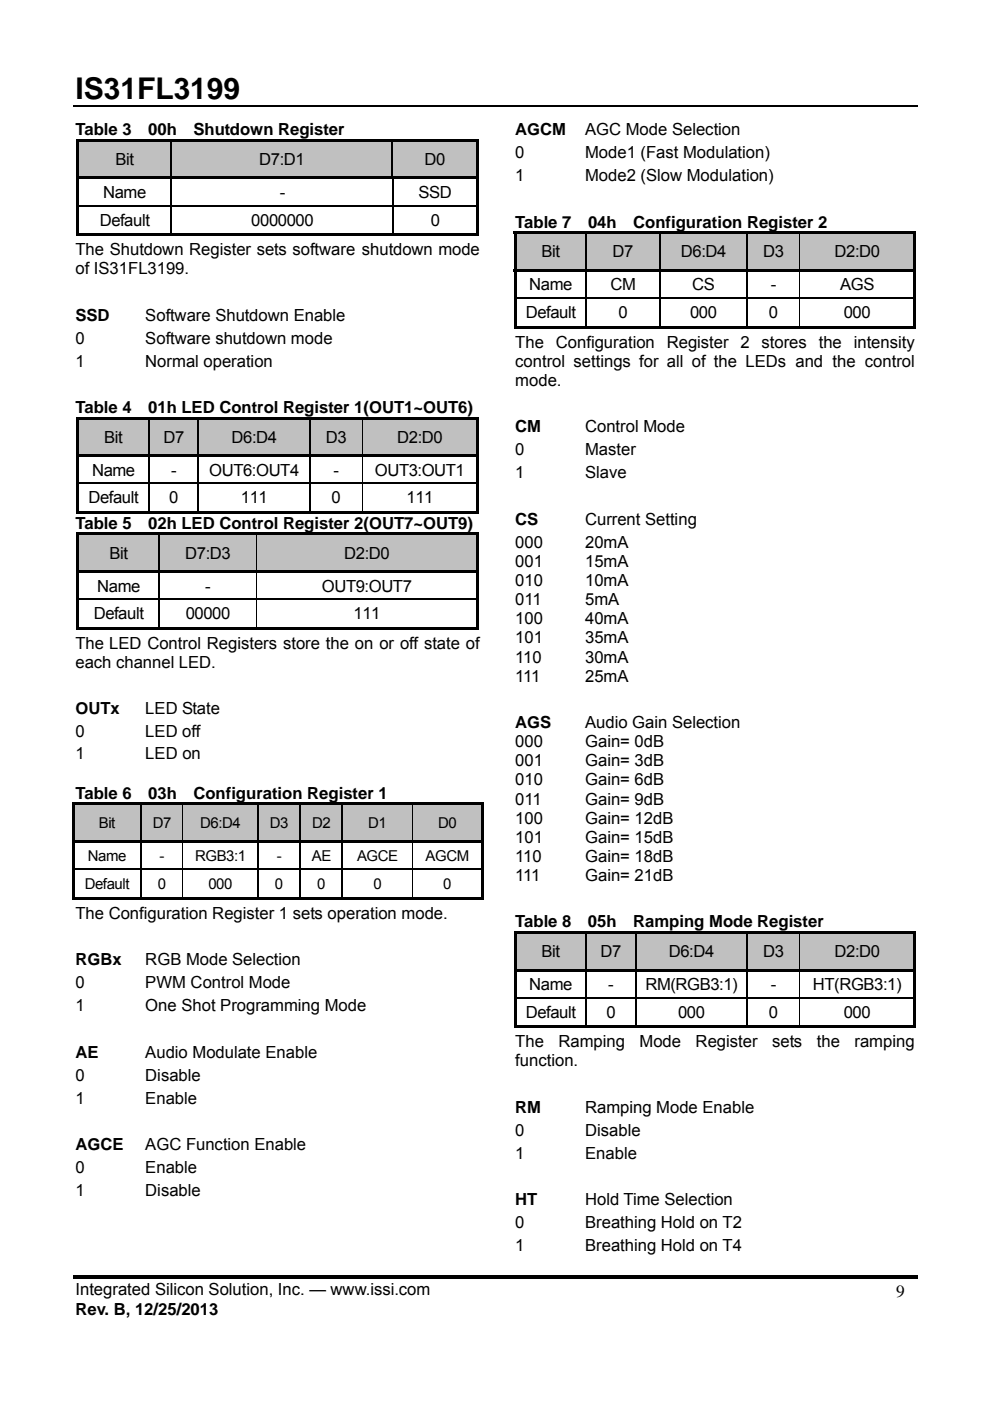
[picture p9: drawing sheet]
<svg xmlns="http://www.w3.org/2000/svg" width="210mm" height="297mm" viewBox="0 0 210 297" stroke-linecap="round" stroke-linejoin="round" font-family="sans-serif">
<defs><g id="words">
<text font-size="6.3" x="16" y="21">IS31FL3199</text>
<text font-size="3.7" x="190.1" y="274.9">9</text>
<g font-size="3.5">
<text x="16" y="28.7">Table 3</text>
<text x="31.4" y="28.7">00h</text>
<text x="41" y="28.7">Shutdown Register</text>
<text x="109.3" y="28.7">AGCM</text>
<text x="124.1" y="28.7">AGC Mode Selection</text>
<text x="24.5" y="34.9">Bit</text>
<text x="55" y="34.9">D7:D1</text>
<text x="90" y="34.9">D0</text>
<text x="109.3" y="33.6">0</text>
<text x="124.1" y="33.6">Mode1 (Fast Modulation)</text>
<text x="21.9" y="42">Name</text>
<text x="59.3" y="42">-</text>
<text x="88.8" y="42">SSD</text>
<text x="109.3" y="38.5">1</text>
<text x="124.1" y="38.5">Mode2 (Slow Modulation)</text>
<text x="21.1" y="47.8">Default</text>
<text x="53.3" y="47.8">0000000</text>
<text x="91.4" y="47.8">0</text>
<text x="109.3" y="48.3">Table 7</text>
<text x="124.7" y="48.3">04h</text>
<text x="134.3" y="48.3">Configuration Register 2</text>
<text x="16" y="54.1">The Shutdown Register sets software shutdown mode</text>
<text x="16" y="58.1">of IS31FL3199.</text>
<text x="114.9" y="54.6">Bit</text>
<text x="129.9" y="54.6">D7</text>
<text x="144.4" y="54.6">D6:D4</text>
<text x="161.8" y="54.6">D3</text>
<text x="177" y="54.6">D2:D0</text>
<text x="112.3" y="61.6">Name</text>
<text x="129.5" y="61.6">CM</text>
<text x="146.8" y="61.6">CS</text>
<text x="163.5" y="61.6">-</text>
<text x="178.2" y="61.6">AGS</text>
<text x="16" y="68">SSD</text>
<text x="30.8" y="68">Software Shutdown Enable</text>
<text x="111.5" y="67.4">Default</text>
<text x="131.2" y="67.4">0</text>
<text x="146.4" y="67.4">000</text>
<text x="163.1" y="67.4">0</text>
<text x="179" y="67.4">000</text>
<text x="16" y="72.9">0</text>
<text x="16" y="77.8">1</text>
<text x="30.8" y="77.8">Normal operation</text>
<text x="30.8" y="72.9">Software shutdown mode</text>
<text x="109.3" y="73.7">The</text>
<text x="109.3" y="77.8">control settings for all of the LEDs and the control</text>
<text x="117.9" y="73.7">Configuration</text>
<text x="141.4" y="73.7">Register</text>
<text x="157.1" y="73.7">2</text>
<text x="161.5" y="73.7">stores</text>
<text x="173.7" y="73.7">the</text>
<text x="181.1" y="73.7">intensity</text>
<text x="109.3" y="81.8">mode.</text>
<text x="16" y="87.6">Table 4</text>
<text x="31.4" y="87.6">01h LED Control Register 1(OUT1~OUT6)</text>
<text x="22.1" y="93.9">Bit</text>
<text x="34.6" y="93.9">D7</text>
<text x="49.1" y="93.9">D6:D4</text>
<text x="69.1" y="93.9">D3</text>
<text x="84.2" y="93.9">D2:D0</text>
<text x="109.3" y="91.6">CM</text>
<text x="124.1" y="91.6">Control Mode</text>
<text x="19.5" y="100.9">Name</text>
<text x="36.3" y="100.9">-</text>
<text x="44.4" y="100.9">OUT6:OUT4</text>
<text x="70.7" y="100.9">-</text>
<text x="79.5" y="100.9">OUT3:OUT1</text>
<text x="109.3" y="96.5">0</text>
<text x="109.3" y="101.4">1</text>
<text x="124.1" y="101.4">Slave</text>
<text x="124.1" y="96.5">Master</text>
<text x="18.8" y="106.7">Default</text>
<text x="35.9" y="106.7">0</text>
<text x="51.1" y="106.7">111</text>
<text x="70.3" y="106.7">0</text>
<text x="86.2" y="106.7">111</text>
<text x="16" y="112.2">Table 5</text>
<text x="31.4" y="112.2">02h LED Control Register 2(OUT7~OUT9)</text>
<text x="109.3" y="111.2">CS</text>
<text x="124.1" y="111.2">Current Setting</text>
<text x="23.2" y="118.4">Bit</text>
<text x="39.3" y="118.4">D7:D3</text>
<text x="73" y="118.4">D2:D0</text>
<text x="109.3" y="116.1">000</text>
<text x="124.1" y="116.1">20mA</text>
<text x="20.6" y="125.5">Name</text>
<text x="43.5" y="125.5">-</text>
<text x="68.3" y="125.5">OUT9:OUT7</text>
<text x="109.3" y="120.2">001</text>
<text x="109.3" y="124.2">010</text>
<text x="124.1" y="120.2">15mA</text>
<text x="124.1" y="124.2">10mA</text>
<text x="19.9" y="131.3">Default</text>
<text x="39.4" y="131.3">00000</text>
<text x="75" y="131.3">111</text>
<text x="109.3" y="128.3">011</text>
<text x="124.1" y="128.3">5mA</text>
<text x="16" y="137.6">The LED Control Registers store the on or off state of</text>
<text x="109.3" y="132.4">100</text>
<text x="109.3" y="136.4">101</text>
<text x="124.1" y="132.4">40mA</text>
<text x="124.1" y="136.4">35mA</text>
<text x="16" y="141.6">each channel LED.</text>
<text x="109.3" y="140.5">110</text>
<text x="124.1" y="140.5">30mA</text>
<text x="109.3" y="144.5">111</text>
<text x="124.1" y="144.5">25mA</text>
<text x="16" y="151.4">OUTx</text>
<text x="30.8" y="151.4">LED State</text>
<text x="109.3" y="154.3">AGS</text>
<text x="124.1" y="154.3">Audio Gain Selection</text>
<text x="16" y="156.4">0</text>
<text x="16" y="160.8">1</text>
<text x="30.8" y="156.4">LED off</text>
<text x="30.8" y="160.8">LED on</text>
<text x="109.3" y="158.4">000</text>
<text x="124.1" y="158.4">Gain= 0dB</text>
<text x="109.3" y="162.5">001</text>
<text x="109.3" y="166.5">010</text>
<text x="124.1" y="162.5">Gain= 3dB</text>
<text x="124.1" y="166.5">Gain= 6dB</text>
<text x="16" y="169.4">Table 6</text>
<text x="31.4" y="169.4">03h</text>
<text x="41" y="169.4">Configuration Register 1</text>
<text x="109.3" y="170.6">011</text>
<text x="124.1" y="170.6">Gain= 9dB</text>
<text x="109.3" y="174.6">100</text>
<text x="109.3" y="178.7">101</text>
<text x="124.1" y="174.6">Gain= 12dB</text>
<text x="124.1" y="178.7">Gain= 15dB</text>
<text x="109.3" y="182.7">110</text>
<text x="124.1" y="182.7">Gain= 18dB</text>
<text x="109.3" y="186.8">111</text>
<text x="124.1" y="186.8">Gain= 21dB</text>
<text x="16" y="194.8">The Configuration Register 1 sets operation mode.</text>
<text x="109.3" y="196.6">Table 8</text>
<text x="124.7" y="196.6">05h</text>
<text x="134.3" y="196.6">Ramping Mode Register</text>
<text x="114.9" y="202.9">Bit</text>
<text x="127.4" y="202.9">D7</text>
<text x="141.8" y="202.9">D6:D4</text>
<text x="161.8" y="202.9">D3</text>
<text x="177" y="202.9">D2:D0</text>
<text x="16" y="204.6">RGBx</text>
<text x="16" y="209.5">0</text>
<text x="30.8" y="209.5">PWM Control Mode</text>
<text x="30.8" y="204.6">RGB Mode Selection</text>
<text x="112.3" y="209.9">Name</text>
<text x="129" y="209.9">-</text>
<text x="136.9" y="209.9">RM(RGB3:1)</text>
<text x="163.5" y="209.9">-</text>
<text x="172.4" y="209.9">HT(RGB3:1)</text>
<text x="16" y="214.4">1</text>
<text x="30.8" y="214.4">One Shot Programming Mode</text>
<text x="111.5" y="215.8">Default</text>
<text x="128.6" y="215.8">0</text>
<text x="143.8" y="215.8">000</text>
<text x="163.1" y="215.8">0</text>
<text x="179" y="215.8">000</text>
<text x="16" y="224.2">AE</text>
<text x="30.8" y="224.2">Audio Modulate Enable</text>
<text x="109.3" y="222">The</text>
<text x="109.3" y="226.1">function.</text>
<text x="118.5" y="222">Ramping</text>
<text x="135.6" y="222">Mode</text>
<text x="147.5" y="222">Register</text>
<text x="163.8" y="222">sets</text>
<text x="173.3" y="222">the</text>
<text x="181.2" y="222">ramping</text>
<text x="16" y="229.1">0</text>
<text x="30.8" y="229.1">Disable</text>
<text x="16" y="234">1</text>
<text x="30.8" y="234">Enable</text>
<text x="109.3" y="235.9">RM</text>
<text x="124.1" y="235.9">Ramping Mode Enable</text>
<text x="16" y="243.8">AGCE</text>
<text x="30.8" y="243.8">AGC Function Enable</text>
<text x="109.3" y="240.8">0</text>
<text x="109.3" y="245.7">1</text>
<text x="124.1" y="240.8">Disable</text>
<text x="124.1" y="245.7">Enable</text>
<text x="16" y="248.7">0</text>
<text x="30.8" y="248.7">Enable</text>
<text x="16" y="253.6">1</text>
<text x="30.8" y="253.6">Disable</text>
<text x="109.3" y="255.5">HT</text>
<text x="124.1" y="255.5">Hold Time Selection</text>
<text x="109.3" y="260.4">0</text>
<text x="124.1" y="260.4">Breathing Hold on T2</text>
<text x="109.3" y="265.3">1</text>
<text x="124.1" y="265.3">Breathing Hold on T4</text>
<text x="16" y="274.7">Integrated Silicon Solution, Inc. — www.issi.com</text>
<text x="16" y="278.7">Rev. B, 12/25/2013</text>
</g>
<g font-size="3.2">
<text x="21" y="175.6">Bit</text>
<text x="32.4" y="175.6">D7</text>
<text x="42.5" y="175.6">D6:D4</text>
<text x="57.2" y="175.6">D3</text>
<text x="66.2" y="175.6">D2</text>
<text x="78.1" y="175.6">D1</text>
<text x="92.9" y="175.6">D0</text>
<text x="18.6" y="182.6">Name</text>
<text x="33.9" y="182.6">-</text>
<text x="41.4" y="182.6">RGB3:1</text>
<text x="58.7" y="182.6">-</text>
<text x="66.1" y="182.6">AE</text>
<text x="75.7" y="182.6">AGCE</text>
<text x="90.3" y="182.6">AGCM</text>
<text x="18" y="188.4">Default</text>
<text x="33.5" y="188.4">0</text>
<text x="44.2" y="188.4">000</text>
<text x="58.3" y="188.4">0</text>
<text x="67.3" y="188.4">0</text>
<text x="79.2" y="188.4">0</text>
<text x="94" y="188.4">0</text>
</g>
</g></defs>
<path d="M15.5 22.5h179" fill="none" stroke="#000" stroke-width=".34"/>
<path d="M15.5 270.3h179v.7h-179z" fill="#000"/>
<g fill="#c0c0c0">
<path d="M16.8 30h19.4v7.5h-19.4z"/>
<path d="M18.4 31.7h16v4.1h-16z"/>
<path d="M36.5 30h46.6v7.5h-46.6z"/>
<path d="M38.3 31.7h43v4.1h-43z"/>
<path d="M83.3 30h17.7v7.5h-17.7z"/>
<path d="M85.1 31.7h14.2v4.1h-14.2z"/>
</g>
<g fill="#000">
<path d="M16.2 29.5h.6v.5h-.6zM16.2 29.5h85.3v.5h-85.3zM16.2 30h.6v7.5h-.6zM16.2 37.5h67.4v.5h-67.4zM83.3 37.5h18.2v.5h-18.2zM101 29.5h.5v.5h-.5zM101 30h.5v7.5h-.5zM16.2 38h.6v5.5h-.6zM16.2 43.5h.6v.2h-.6zM16.2 43.7h.6v6.3h-.6zM16.2 49.5h20v.5h-20zM36.2 43.5h.3v.2h-.3z"/>
<path d="M36.2 49.5h47v.5h-47zM83.2 43.5h.3v.2h-.3zM83.2 49.5h17.8v.5h-17.8zM101 38h.5v5.5h-.5zM101 43.5h.5v.2h-.5zM101 43.7h.5v6.3h-.5zM101 49.5h.5v.5h-.5z"/>
</g>
<path d="M36.4 30v7.5M36.4 38v5.5M83.2 30v7.5M83.4 38v5.5M16.8 43.6h19.4M36.4 43.7v5.8M36.5 43.6h46.7M83.4 43.7v5.8M83.5 43.6h17.5" fill="none" stroke="#000" stroke-width=".25"/>
<g fill="#c0c0c0">
<path d="M16.8 88.9h14.7v7.5h-14.7z"/>
<path d="M18.4 90.6h11.3v4.1h-11.3z"/>
<path d="M31.7 88.9h10.3v7.5h-10.3z"/>
<path d="M33.5 90.6h6.7v4.1h-6.7z"/>
<path d="M42.2 88.9h23.4v7.5h-23.4z"/>
<path d="M44 90.6h19.8v4.1h-19.8z"/>
<path d="M65.8 88.9h10.9v7.5h-10.9z"/>
<path d="M67.6 90.6h7.3v4.1h-7.3z"/>
<path d="M76.9 88.9h24.1v7.5h-24.1z"/>
<path d="M78.7 90.6h20.6v4.1h-20.6z"/>
</g>
<g fill="#000">
<path d="M16.2 88.4h.6v.5h-.6zM16.2 88.4h85.3v.5h-85.3zM16.2 88.9h.6v7.5h-.6zM16.2 96.4h85.3v.5h-85.3zM101 88.4h.5v.5h-.5zM101 88.9h.5v7.5h-.5zM16.2 96.9h.6v5.5h-.6zM16.2 102.4h.6v.3h-.6zM16.2 102.7h.6v6.2h-.6zM16.2 108.4h15.3v.5h-15.3zM31.5 102.4h.2v.3h-.2zM31.5 108.4h10.5v.5h-10.5z"/>
<path d="M42 102.4h.2v.3h-.2zM42 108.4h23.6v.5h-23.6zM65.6 102.4h.2v.3h-.2zM65.6 108.4h11.1v.5h-11.1zM76.7 102.6l.2 .1zM76.7 108.4h24.3v.5h-24.3zM101 96.9h.5v5.5h-.5zM101 102.4h.5v.3h-.5zM101 102.7h.5v6.2h-.5zM101 108.4h.5v.5h-.5z"/>
</g>
<g fill="none" stroke="#000" stroke-width=".25">
<path d="M31.6 88.9v7.5M31.6 96.9v5.5M42.1 88.9v7.5M42.1 96.9v5.5M65.7 88.9v7.5M65.7 96.9v5.5M16.8 102.5h14.7M31.6 102.7v5.7M31.7 102.5h10.3M42.1 102.7v5.7M42.2 102.5h23.4M65.7 102.7v5.7"/>
<path d="M65.8 102.5h35.2"/>
</g>
<path d="M76.8 88.9v7.5M76.8 96.9v5.5M76.8 102.7v5.7" fill="none" stroke="#000" stroke-width=".21"/>
<g fill="#c0c0c0">
<path d="M16.8 113.5h16.9v7.5h-16.9z"/>
<path d="M18.4 115.2h13.5v4.1h-13.5z"/>
<path d="M33.9 113.5h20.4v7.5h-20.4z"/>
<path d="M35.7 115.2h16.7v4.1h-16.7z"/>
<path d="M54.4 113.5h46.6v7.5h-46.6z"/>
<path d="M56.2 115.2h43.1v4.1h-43.1z"/>
</g>
<g fill="#000">
<path d="M16.2 112.9h.6v.6h-.6zM16.2 112.9h85.3v.6h-85.3zM101 112.9h.5v.6h-.5zM16.2 113.5h.6v7.5h-.6zM16.2 121h85.3v.5h-85.3zM16.2 121.5h.6v5.5h-.6zM16.2 127h.6v.2h-.6zM16.2 127.2h.6v6.3h-.6zM16.2 132.9h17.5v.6h-17.5zM33.7 127h.3v.2h-.3zM33.7 132.9h20.6v.6h-20.6zM54.3 127.2h.1z"/>
<path d="M54.3 132.9h46.7v.6h-46.7zM101 113.5h.5v7.5h-.5zM101 121.5h.5v5.5h-.5zM101 127h.5v.2h-.5zM101 127.2h.5v6.3h-.5zM101 132.9h.5v.6h-.5z"/>
</g>
<path d="M33.8 113.5v7.5M16.8 127.1h16.9M33.8 121.5v5.5M33.8 127.2v5.7M34 127.1h67" fill="none" stroke="#000" stroke-width=".25"/>
<path d="M54.3 113.5v7.5M54.3 121.5v5.5M54.3 127.2v5.7" fill="none" stroke="#000" stroke-width=".21"/>
<g fill="#c0c0c0">
<path d="M15.8 170.7h14v7.5h-14z"/>
<path d="M17.4 172.6h10.6v3.7h-10.6z"/>
<path d="M30 170.7h8.7v7.5h-8.7z"/>
<path d="M31.8 172.6h5.1v3.7h-5.1z"/>
<path d="M38.9 170.7h15.7v7.5h-15.7z"/>
<path d="M40.7 172.6h12.1v3.7h-12.1z"/>
<path d="M54.8 170.7h8.7v7.5h-8.7z"/>
<path d="M56.6 172.6h5.2v3.7h-5.2z"/>
<path d="M63.8 170.7h8.7v7.5h-8.7z"/>
<path d="M65.6 172.6h5.1v3.7h-5.1z"/>
<path d="M72.8 170.7h14.6v7.5h-14.6z"/>
<path d="M74.5 172.6h11v3.7h-11z"/>
<path d="M87.5 170.7h14.5v7.5h-14.5z"/>
<path d="M89.3 172.6h11.1v3.7h-11.1z"/>
</g>
<g fill="#000">
<path d="M15.2 170.2h.6v.5h-.6zM15.2 170.2h87.3v.5h-87.3zM15.2 170.7h.6v7.5h-.6zM15.2 178.2h87.3v.5h-87.3zM102 170.2h.5v.5h-.5zM102 170.7h.5v7.5h-.5zM15.2 178.7h.6v5.5h-.6zM15.2 184.2h.6v.2h-.6zM15.2 184.4h.6v6.3h-.6zM15.2 190.2h14.6v.5h-14.6zM29.8 184.2h.2v.2h-.2zM29.8 190.2h8.9v.5h-8.9z"/>
<path d="M38.7 184.4h.2zM38.7 190.2h15.9v.5h-15.9zM54.6 184.2h.2v.2h-.2zM54.6 190.2h8.9v.5h-8.9zM63.5 184.2h.3v.2h-.3zM63.5 190.2h9v.5h-9zM72.5 184.2h.3v.2h-.3zM72.5 190.2h14.9v.5h-14.9zM87.4 184.4h.1zM87.4 190.2h14.6v.5h-14.6zM102 178.7h.5v5.5h-.5zM102 184.2h.5v.2h-.5z"/>
<path d="M102 184.4h.5v6.3h-.5zM102 190.2h.5v.5h-.5z"/>
</g>
<g fill="none" stroke="#000" stroke-width=".25">
<path d="M29.9 170.7v7.5M29.9 178.7v5.5M54.7 170.7v7.5M54.7 178.7v5.5M63.7 170.7v7.5M63.7 178.7v5.5M72.6 170.7v7.5M72.6 178.7v5.5M15.8 184.3h14M29.9 184.4v5.8M30 184.3h24.6M54.7 184.4v5.8"/>
<path d="M54.8 184.3h8.7M63.7 184.4v5.8M63.8 184.3h8.7M72.6 184.4v5.8M72.8 184.3h29.2"/>
</g>
<path d="M38.8 170.7v7.5M38.8 178.7v5.5M87.4 170.7v7.5M87.4 178.7v5.5M38.8 184.4v5.8M87.4 184.4v5.8" fill="none" stroke="#000" stroke-width=".21"/>
<g fill="#c0c0c0">
<path d="M109.5 49.6h14.7v7.5h-14.7z"/>
<path d="M111.2 51.3h11.2v4.1h-11.2z"/>
<path d="M124.4 49.6h15.4v7.5h-15.4z"/>
<path d="M126.2 51.3h11.8v4.1h-11.8z"/>
<path d="M140.1 49.6h18.2v7.5h-18.2z"/>
<path d="M141.8 51.3h14.7v4.1h-14.7z"/>
<path d="M158.6 49.6h10.9v7.5h-10.9z"/>
<path d="M160.4 51.3h7.3v4.1h-7.3z"/>
<path d="M169.7 49.6h24v7.5h-24z"/>
<path d="M171.5 51.3h20.6v4.1h-20.6z"/>
</g>
<g fill="#000">
<path d="M109 49.1h.5v.5h-.5zM109 49.1h85.3v.5h-85.3zM109 49.6h.5v7.5h-.5zM109 57.1h85.3v.5h-85.3zM193.7 49.1h.6v.5h-.6zM193.7 49.6h.6v7.5h-.6zM109 57.6h.5v5.5h-.5zM109 63.1h.5v.3h-.5zM109 63.4h.5v6.2h-.5zM109 69.1h15.2v.5h-15.2zM124.2 63.1h.3v.3h-.3zM124.2 69.1h15.6v.5h-15.6z"/>
<path d="M139.8 63.1h.3v.3h-.3zM139.8 69.1h18.5v.5h-18.5zM158.3 63.1h.3v.3h-.3zM158.3 69.1h11.2v.5h-11.2zM169.5 63.3l.2 .1zM169.5 69.1h24.2v.5h-24.2zM193.7 57.6h.6v5.5h-.6zM193.7 63.1h.6v.3h-.6zM193.7 63.4h.6v6.2h-.6zM193.7 69.1h.6v.5h-.6z"/>
</g>
<g fill="none" stroke="#000" stroke-width=".25">
<path d="M124.3 49.6v7.5M124.3 57.6v5.5M139.9 49.6v7.5M139.9 57.6v5.5M158.5 49.6v7.5M158.5 57.6v5.5M109.5 63.2h14.7M124.3 63.4v5.7M124.5 63.2h15.3M139.9 63.4v5.7M140.1 63.2h18.2M158.5 63.4v5.7"/>
<path d="M158.6 63.2h35.1"/>
</g>
<path d="M169.6 49.6v7.5M169.6 57.6v5.5M169.6 63.4v5.7" fill="none" stroke="#000" stroke-width=".21"/>
<g fill="#c0c0c0">
<path d="M109.5 197.9h14.7v7.5h-14.7z"/>
<path d="M111.2 199.6h11.2v4.1h-11.2z"/>
<path d="M124.4 197.9h10.3v7.5h-10.3z"/>
<path d="M126.2 199.6h6.7v4.1h-6.7z"/>
<path d="M134.9 197.9h23.4v7.5h-23.4z"/>
<path d="M136.7 199.6h19.8v4.1h-19.8z"/>
<path d="M158.6 197.9h10.9v7.5h-10.9z"/>
<path d="M160.4 199.6h7.3v4.1h-7.3z"/>
<path d="M169.7 197.9h24v7.5h-24z"/>
<path d="M171.5 199.6h20.6v4.1h-20.6z"/>
</g>
<g fill="#000">
<path d="M109 197.4h.5v.5h-.5zM109 197.4h26.2v.5h-26.2zM135.2 197.4h23.1v.5h-23.1zM158.3 197.4h36v.5h-36zM193.7 197.4h.6v.5h-.6zM109 197.9h.5v7.5h-.5zM109 205.4h26.2v.5h-26.2zM109 205.9h.5v5.5h-.5zM109 211.4h.5v.3h-.5zM109 211.7h.5v6.2h-.5zM109 217.4h15.2v.5h-15.2zM124.2 211.4h.3v.3h-.3z"/>
<path d="M124.2 217.4h10.5v.5h-10.5zM134.7 211.4h.3v.3h-.3zM134.7 217.4h.5v.5h-.5zM135.2 205.4h23.1v.5h-23.1zM135.2 217.4h23.1v.5h-23.1zM158.3 205.4h36v.5h-36zM158.3 211.4h.3v.3h-.3zM158.3 217.4h11.2v.5h-11.2zM169.5 211.7h.2zM169.5 217.4h24.2v.5h-24.2zM193.7 197.9h.6v7.5h-.6zM193.7 205.9h.6v5.5h-.6z"/>
<path d="M193.7 211.4h.6v.3h-.6zM193.7 211.7h.6v6.2h-.6zM193.7 217.4h.6v.5h-.6z"/>
</g>
<g fill="none" stroke="#000" stroke-width=".25">
<path d="M124.3 197.9v7.5M134.8 197.9v7.5M158.5 197.9v7.5M109.5 211.5h14.7M124.3 205.9v5.5M124.3 211.7v5.7M124.5 211.5h10.2M134.8 205.9v5.5M134.8 211.7v5.7M135 211.5h23.3M158.5 205.9v5.5M158.5 211.7v5.7"/>
<path d="M158.6 211.5h35.1"/>
</g>
<path d="M169.6 197.9v7.5M169.6 205.9v5.5M169.6 211.7v5.7" fill="none" stroke="#000" stroke-width=".21"/>
<use href="#words"/>
</svg>
